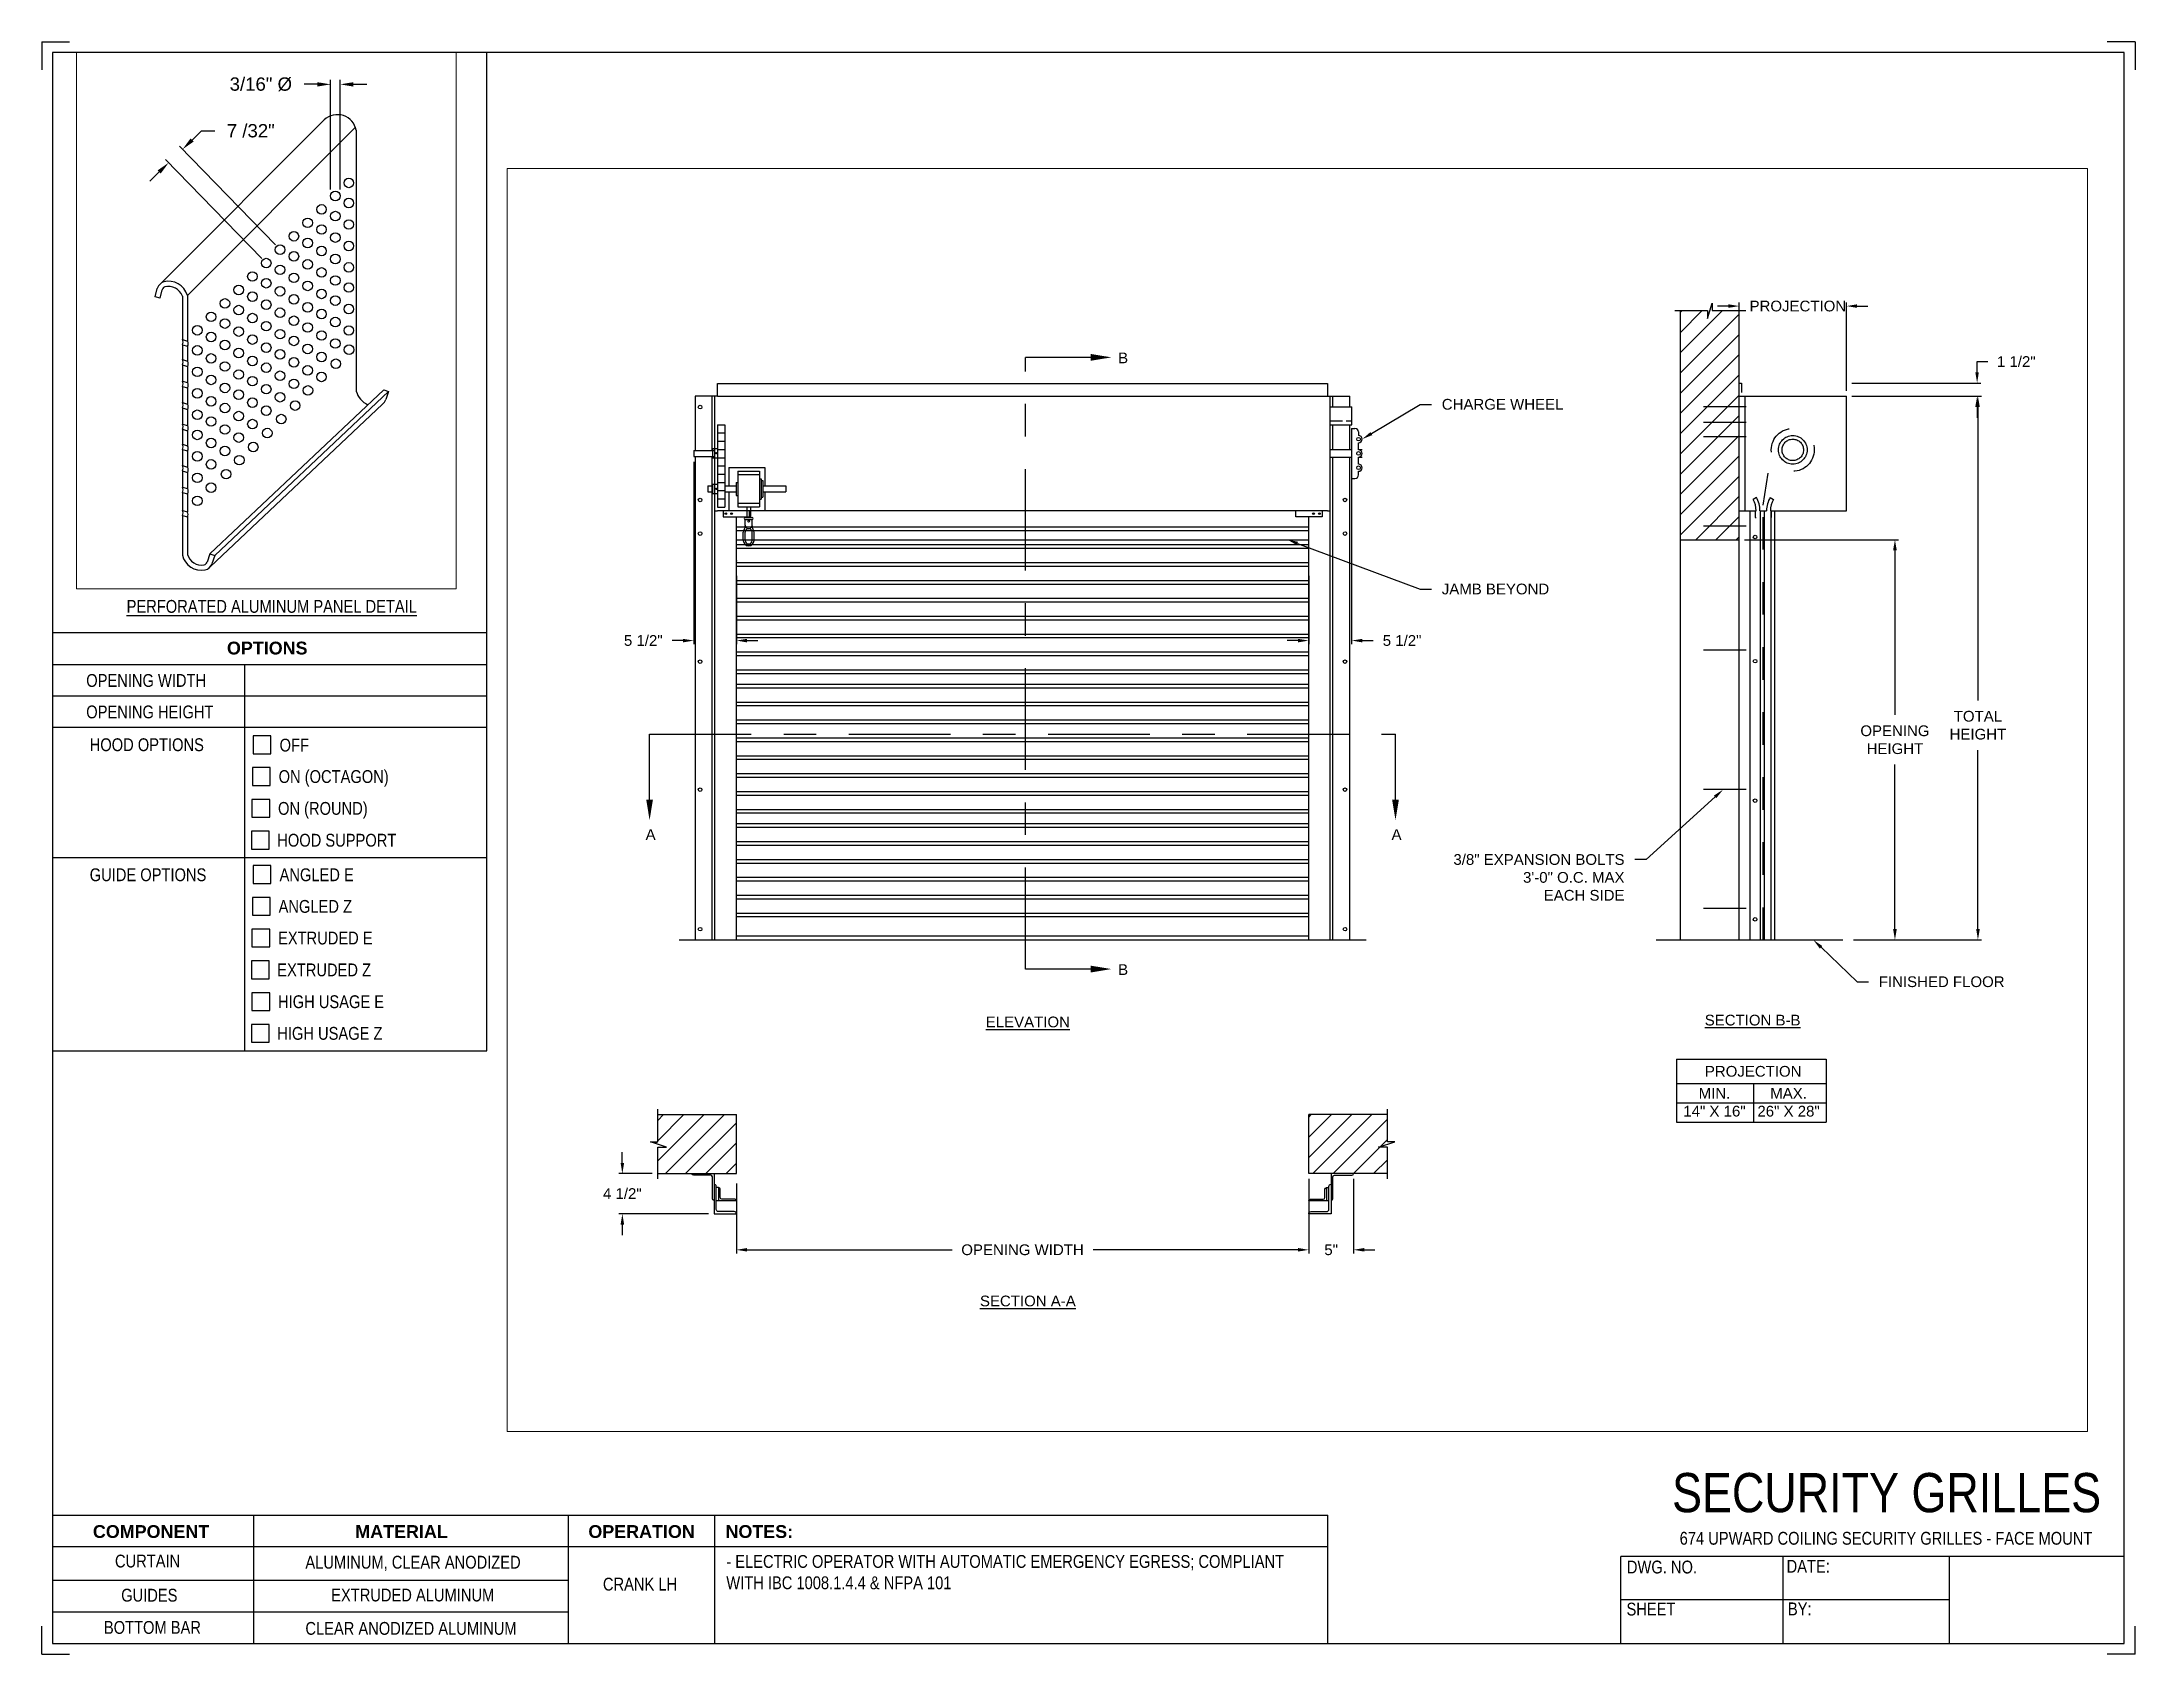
# Paper-space layout '674 CRANK LH' of a CAD drawing. Header units: inches. Extents: x 0.1 to 10.9, y 0.1 to 8.4.
# The model-space entities are those that its viewports show. They can reach past a viewport. Long polylines and large blocks are cut down to what shows.
import ezdxf
from ezdxf import colors
from ezdxf.entities.mleader import LeaderData, LeaderLine
from ezdxf.math import Vec2, Vec3

# ---------------------------------------------------------------- set-up
doc = ezdxf.new("R2010")
doc.units = ezdxf.units.IN
doc.header["$LTSCALE"] = 0.25
doc.header["$MEASUREMENT"] = 0
for name, pattern in [('CENTER', [2, 1.25, -0.25, 0.25, -0.25]), ('CENTER2', [1.125, 0.75, -0.125, 0.125, -0.125]), ('HIDDEN', [0.375, 0.25, -0.125])]:
    doc.linetypes.add(name, pattern=pattern)
for name, color, linetype in [('ANNOTATIONS', 1, 'Continuous'), ('CRANK LH', 7, 'Continuous'), ('DETAILS', 4, 'Continuous'), ('SECTION CUTS', 6, 'CENTER'), ('TITLE BLOCK', 7, 'Continuous')]:
    doc.layers.add(name, color=color, linetype=linetype)
doc.styles.add('ARIAL', font='arial.ttf', dxfattribs={"height": 0.09375})
doc.styles.add('CADdetails-DIMENSIONS', font='ARIALN.TTF', dxfattribs={"height": 2.38})
doc.styles.get("Standard").update_dxf_attribs({"font": 'romans.shx'})
doc.dimstyles.new('STANDARD$0', dxfattribs={"dimtxt": 0.09375, "dimasz": 0.09375, "dimexe": 0.03125, "dimexo": 0.046875, "dimgap": 0.09, "dimtad": 0, "dimtih": 1, "dimtoh": 1, "dimdec": 4, "dimzin": 0, "dimdsep": 46, "dimtxsty": 'ARIAL', "dimcen": 0.09, "dimadec": 0, "dimazin": 0, "dimtfac": 1, "dimtdec": 4, "dimtofl": 0, "dimtmove": 0, "dimatfit": 1, "dimfxl": 1, "dimtolj": 1, "dimtzin": 0, "dimarcsym": 0})
pattern_1 = [(45, (-16.66299, -18.75022), (-0.08838835, 0.08838835), [])]

psp = doc.layouts.new('674 CRANK LH')

# ---------------------------------------------------------------- texts
at = {"layer": 'TITLE BLOCK', "style": 'CADdetails-DIMENSIONS'}
for s, insert, char_height, width, attachment_point in [('{\\L PERFORATED ALUMINUM PANEL DETAIL}', (1.248, 5.533), 0.06641, 1.94889, 2), ('{\\fArial|b1|i0|c0|p34;OPTIONS}', (1.235, 5.317), 0.06641, 1.75949, 2), ('OPENING WIDTH', (0.297, 5.149), 0.06641, 1.30693, 1), ('OPENING HEIGHT', (0.297, 4.986), 0.06641, 1.30693, 1), ('HOOD OPTIONS', (0.315, 4.816), 0.06641, 1.30693, 1), ('OFF', (1.299, 4.814), 0.0664, 1.23928, 1), ('ON (OCTAGON)', (1.294, 4.651), 0.06641, 1.53035, 1), ('ON (ROUND)', (1.291, 4.486), 0.0664, 1.53035, 1), ('HOOD SUPPORT', (1.287, 4.321), 0.06641, 1.53035, 1), ('GUIDE OPTIONS', (0.315, 4.142), 0.06641, 1.30693, 1), ('ANGLED E', (1.299, 4.142), 0.0664, 1.23928, 1), ('ANGLED Z', (1.294, 3.978), 0.0664, 1.53035, 1), ('EXTRUDED E', (1.291, 3.814), 0.0664, 1.53035, 1), ('EXTRUDED Z', (1.287, 3.649), 0.0664, 1.53035, 1), ('HIGH USAGE E', (1.291, 3.484), 0.06641, 1.53035, 1), ('HIGH USAGE Z', (1.287, 3.32), 0.06641, 1.53035, 1), ('\\A1;\\pxqc;SECURITY GRILLES', (10.979, 1.008), 0.20312, 2.70386, 3), ('{\\fArial|b1|i0|c0|p34;COMPONENT}', (0.633, 0.738), 0.06641, 1.75949, 2), ('{\\fArial|b1|i0|c0|p34;MATERIAL}', (1.931, 0.738), 0.06641, 1.75949, 2), ('{\\fArial|b1|i0|c0|p34;OPERATION}', (3.175, 0.738), 0.06641, 1.75949, 2), ('{\\fArial|b1|i0|c0|p34;NOTES:}', (3.785, 0.738), 0.06641, 1.75949, 2), ('674 UPWARD COILING SECURITY GRILLES - FACE MOUNT', (9.624, 0.703), 0.06641, 2.79915, 2), ('CURTAIN', (0.615, 0.585), 0.0664, 1.75949, 2), (' ALUMINUM, CLEAR ANODIZED', (1.98, 0.579), 0.06641, 1.75949, 2), ('\\pxql,t2;- ELECTRIC OPERATOR WITH AUTOMATIC EMERGENCY EGRESS; COMPLIANT WITH IBC 1008.1.4.4 & NFPA 101', (5.111, 0.583), 0.066406, 2.9937, 2), ('DWG. NO.', (8.463, 0.554), 0.0664, 1.75949, 2), ('DATE:', (9.221, 0.558), 0.0664, 1.75949, 2), ('\\pxqc;\\PCRANK LH', (3.167, 0.576), 0.0664, 0.40286, 2), ('GUIDES', (0.624, 0.408), 0.0664, 1.75949, 2), ('EXTRUDED ALUMINUM', (1.989, 0.409), 0.06641, 1.75949, 2), ('SHEET', (8.406, 0.336), 0.0664, 1.75949, 2), ('BY:', (9.177, 0.337), 0.0664, 1.75949, 2), ('BOTTOM BAR', (0.64, 0.241), 0.0664, 1.75949, 2), ('CLEAR ANODIZED ALUMINUM ', (1.98, 0.236), 0.06641, 1.75949, 2)]:
    psp.add_mtext(s, dxfattribs=dict(at, insert=insert, char_height=char_height, width=width, attachment_point=attachment_point))

msp = doc.modelspace()

# ---------------------------------------------------------------- texts
at = {"layer": 'ANNOTATIONS', "char_height": 0.09375, "attachment_point": 2, "style": 'ARIAL'}
for s, insert, width in [('{\\LELEVATION}', (179.58646, 239.16695), 3.0834986), ('{\\LSECTION B-B}', (185.91787, 239.18292), 1.3823677), ('{\\LSECTION A-A}', (179.58646, 236.72912), 1.3823677)]:
    msp.add_mtext(s, dxfattribs=dict(at, insert=insert, width=width))
for s, width, insert in [('PROJECTION ', 1.7594917, (185.9226, 238.73562)), ('MIN.\\P14" X 16" ', 0.6711642, (185.58447, 238.54363)), ('MAX.\\P26" X 28"', 0.6567117, (186.23191, 238.54363))]:
    msp.add_mtext_dynamic_manual_height_columns(s, width=width, gutter_width=1.36268, heights=[0], dxfattribs=dict(at, insert=insert))
at = {"layer": 'SECTION CUTS', "style": 'ARIAL'}
for s, p in [('B', (180.37497, 244.87454)), ('A', (176.24765, 240.71043)), ('A', (182.7636, 240.71043)), ('B', (180.37497, 239.53034))]:
    msp.add_text(s, height=0.09375, dxfattribs=at).set_placement(p)

# ---------------------------------------------------------------- blocks, each defined once
blk = doc.blocks.new('*D14')
at = {"layer": 'ANNOTATIONS', "color": 0, "lineweight": -2, "transparency": 16777216}
for p, q in [((176.668, 244.014), (176.668, 242.42)), ((177.04, 243.018), (177.04, 242.42)), ((176.574, 242.452), (176.48, 242.452)), ((177.134, 242.452), (177.228, 242.452))]:
    blk.add_line(p, q, dxfattribs=at)
at = {"layer": 'ANNOTATIONS', "color": 0, "transparency": 16777216}
for points in [[(176.574, 242.467), (176.574, 242.436), (176.668, 242.452)], [(177.134, 242.467), (177.134, 242.436), (177.04, 242.452)]]:
    blk.add_solid(points, dxfattribs=at)
at = {"layer": 'defpoints', "color": 0, "transparency": 16777216}
for p in [(176.668, 244.061), (177.04, 243.065), (176.668, 242.452)]:
    blk.add_point(p, dxfattribs=at)
at = {"layer": 'ANNOTATIONS', "color": 0, "transparency": 16777216, "insert": (176.227, 242.452), "char_height": 0.0938, "attachment_point": 5, "style": 'ARIAL'}
blk.add_mtext('\\A1;5 1/2"', dxfattribs=at)
blk = doc.blocks.new('*D15')
at = {"layer": 'ANNOTATIONS', "color": 0, "lineweight": -2, "transparency": 16777216}
for p, q in [((182.415, 244.009), (182.415, 242.42)), ((182.04, 243.018), (182.04, 242.42)), ((181.947, 242.452), (181.853, 242.452)), ((182.509, 242.452), (182.603, 242.452))]:
    blk.add_line(p, q, dxfattribs=at)
at = {"layer": 'ANNOTATIONS', "color": 0, "transparency": 16777216}
for points in [[(181.947, 242.467), (181.947, 242.436), (182.04, 242.452)], [(182.509, 242.467), (182.509, 242.436), (182.415, 242.452)]]:
    blk.add_solid(points, dxfattribs=at)
at = {"layer": 'defpoints', "color": 0, "transparency": 16777216}
for p in [(182.415, 244.056), (182.04, 243.065), (182.04, 242.452)]:
    blk.add_point(p, dxfattribs=at)
at = {"layer": 'ANNOTATIONS', "color": 0, "transparency": 16777216, "insert": (182.856, 242.452), "char_height": 0.0938, "attachment_point": 5, "style": 'ARIAL'}
blk.add_mtext('\\A1;5 1/2"', dxfattribs=at)
blk = doc.blocks.new('*D10')
at = {"layer": 'ANNOTATIONS', "color": 0, "lineweight": -2, "transparency": 16777216}
for p, q in [((176.044, 237.889), (176.044, 237.983)), ((176.306, 237.795), (176.013, 237.795)), ((176.798, 237.444), (176.013, 237.444)), ((176.044, 237.35), (176.044, 237.256))]:
    blk.add_line(p, q, dxfattribs=at)
at = {"layer": 'ANNOTATIONS', "color": 0, "transparency": 16777216}
for points in [[(176.029, 237.889), (176.06, 237.889), (176.044, 237.795)], [(176.029, 237.35), (176.06, 237.35), (176.044, 237.444)]]:
    blk.add_solid(points, dxfattribs=at)
at = {"layer": 'defpoints', "color": 0, "transparency": 16777216}
for p in [(176.353, 237.795), (176.044, 237.444), (176.845, 237.444)]:
    blk.add_point(p, dxfattribs=at)
at = {"layer": 'ANNOTATIONS', "color": 0, "transparency": 16777216, "insert": (176.044, 237.62), "char_height": 0.0938, "attachment_point": 5, "style": 'ARIAL'}
blk.add_mtext('\\A1;4 1/2"', dxfattribs=at)
blk = doc.blocks.new('*D11')
at = {"layer": 'ANNOTATIONS', "color": 0, "lineweight": -2, "transparency": 16777216}
for p, q in [((182.04, 237.749), (182.04, 237.098)), ((182.431, 237.749), (182.431, 237.098)), ((181.947, 237.129), (181.853, 237.129)), ((182.525, 237.129), (182.619, 237.129))]:
    blk.add_line(p, q, dxfattribs=at)
at = {"layer": 'ANNOTATIONS', "color": 0, "transparency": 16777216}
for points in [[(181.947, 237.145), (181.947, 237.114), (182.04, 237.129)], [(182.525, 237.145), (182.525, 237.114), (182.431, 237.129)]]:
    blk.add_solid(points, dxfattribs=at)
at = {"layer": 'defpoints', "color": 0, "transparency": 16777216}
for p in [(182.04, 237.795), (182.431, 237.795), (182.431, 237.129)]:
    blk.add_point(p, dxfattribs=at)
at = {"layer": 'ANNOTATIONS', "color": 0, "transparency": 16777216, "insert": (182.236, 237.129), "char_height": 0.0938, "attachment_point": 5, "style": 'ARIAL'}
blk.add_mtext('\\A1;5"', dxfattribs=at)
blk = doc.blocks.new('*D12')
at = {"layer": 'ANNOTATIONS', "color": 0, "lineweight": -2, "transparency": 16777216}
for p, q in [((185.706, 245.374), (185.612, 245.374)), ((185.8, 244.749), (185.8, 245.405)), ((186.737, 244.634), (186.737, 245.405)), ((186.831, 245.374), (186.925, 245.374))]:
    blk.add_line(p, q, dxfattribs=at)
at = {"layer": 'ANNOTATIONS', "color": 0, "transparency": 16777216}
for points in [[(185.706, 245.39), (185.706, 245.359), (185.8, 245.374)], [(186.831, 245.39), (186.831, 245.359), (186.737, 245.374)]]:
    blk.add_solid(points, dxfattribs=at)
at = {"layer": 'defpoints', "color": 0, "transparency": 16777216}
for p in [(186.737, 245.374), (185.8, 244.702), (186.737, 244.587)]:
    blk.add_point(p, dxfattribs=at)
at = {"layer": 'ANNOTATIONS', "color": 0, "transparency": 16777216, "insert": (186.313, 245.374), "char_height": 0.09375, "attachment_point": 5, "style": 'ARIAL'}
blk.add_mtext('\\A1;PROJECTION', dxfattribs=at)
blk = doc.blocks.new('*D13')
at = {"layer": 'ANNOTATIONS', "color": 0, "lineweight": -2, "transparency": 16777216}
for p, q in [((187.879, 244.796), (187.879, 244.889)), ((187.879, 244.889), (187.972, 244.889)), ((186.784, 244.702), (187.91, 244.702)), ((186.784, 244.587), (187.91, 244.587)), ((187.879, 244.493), (187.879, 244.399))]:
    blk.add_line(p, q, dxfattribs=at)
at = {"layer": 'ANNOTATIONS', "color": 0, "transparency": 16777216}
for points in [[(187.863, 244.796), (187.894, 244.796), (187.879, 244.702)], [(187.863, 244.493), (187.894, 244.493), (187.879, 244.587)]]:
    blk.add_solid(points, dxfattribs=at)
at = {"layer": 'defpoints', "color": 0, "transparency": 16777216}
for p in [(186.737, 244.702), (186.737, 244.587), (187.879, 244.702)]:
    blk.add_point(p, dxfattribs=at)
at = {"layer": 'ANNOTATIONS', "color": 0, "transparency": 16777216, "insert": (188.221, 244.889), "char_height": 0.0938, "attachment_point": 5, "style": 'ARIAL'}
blk.add_mtext('\\A1;1 1/2"', dxfattribs=at)
blk = doc.blocks.new('*D16')
at = {"layer": 'ANNOTATIONS', "color": 0, "lineweight": -2, "transparency": 16777216}
for p, q in [((185.847, 243.333), (187.192, 243.333)), ((187.161, 243.24), (187.161, 241.803)), ((187.161, 239.931), (187.161, 241.368)), ((186.8, 239.837), (187.192, 239.837))]:
    blk.add_line(p, q, dxfattribs=at)
at = {"layer": 'ANNOTATIONS', "color": 0, "transparency": 16777216}
for points in [[(187.145, 243.24), (187.177, 243.24), (187.161, 243.333)], [(187.145, 239.931), (187.177, 239.931), (187.161, 239.837)]]:
    blk.add_solid(points, dxfattribs=at)
at = {"layer": 'defpoints', "color": 0, "transparency": 16777216}
for p in [(185.8, 243.333), (187.161, 243.333), (186.753, 239.837)]:
    blk.add_point(p, dxfattribs=at)
at = {"layer": 'ANNOTATIONS', "color": 0, "transparency": 16777216, "insert": (187.161, 241.585), "char_height": 0.09375, "attachment_point": 5, "style": 'ARIAL'}
blk.add_mtext('\\A1;OPENING \\PHEIGHT', dxfattribs=at)
blk = doc.blocks.new('*D17')
at = {"layer": 'ANNOTATIONS', "color": 0, "lineweight": -2, "transparency": 16777216}
for p, q in [((186.784, 244.587), (187.918, 244.587)), ((187.886, 244.493), (187.886, 241.929)), ((187.886, 239.931), (187.886, 241.494)), ((186.8, 239.837), (187.918, 239.837))]:
    blk.add_line(p, q, dxfattribs=at)
at = {"layer": 'ANNOTATIONS', "color": 0, "transparency": 16777216}
for points in [[(187.871, 244.493), (187.902, 244.493), (187.886, 244.587)], [(187.871, 239.931), (187.902, 239.931), (187.886, 239.837)]]:
    blk.add_solid(points, dxfattribs=at)
at = {"layer": 'defpoints', "color": 0, "transparency": 16777216}
for p in [(186.737, 244.587), (186.753, 239.837), (187.886, 239.837)]:
    blk.add_point(p, dxfattribs=at)
at = {"layer": 'ANNOTATIONS', "color": 0, "transparency": 16777216, "insert": (187.886, 241.712), "char_height": 0.0938, "attachment_point": 5, "style": 'ARIAL'}
blk.add_mtext('\\A1;TOTAL\\PHEIGHT', dxfattribs=at)
blk = doc.blocks.new('*D18')
at = {"layer": 'ANNOTATIONS', "color": 0, "lineweight": -2, "transparency": 16777216}
for p, q in [((177.04, 237.709), (177.04, 237.098)), ((177.134, 237.129), (178.924, 237.129)), ((181.947, 237.129), (180.157, 237.129)), ((182.04, 237.176), (182.04, 237.161))]:
    blk.add_line(p, q, dxfattribs=at)
at = {"layer": 'ANNOTATIONS', "color": 0, "transparency": 16777216}
for points in [[(177.134, 237.145), (177.134, 237.114), (177.04, 237.129)], [(181.947, 237.145), (181.947, 237.114), (182.04, 237.129)]]:
    blk.add_solid(points, dxfattribs=at)
at = {"layer": 'defpoints', "color": 0, "transparency": 16777216}
for p in [(177.04, 237.756), (182.04, 237.129), (182.04, 237.129)]:
    blk.add_point(p, dxfattribs=at)
at = {"layer": 'ANNOTATIONS', "color": 0, "transparency": 16777216, "insert": (179.54, 237.129), "char_height": 0.09375, "attachment_point": 5, "style": 'ARIAL'}
blk.add_mtext('\\A1;OPENING WIDTH', dxfattribs=at)
blk = doc.blocks.new('*D72')
at = {"layer": 'ANNOTATIONS', "color": 0, "lineweight": -2, "transparency": 16777216}
for p, q in [((172.091, 256.376), (172.091, 257.148)), ((172.159, 256.376), (172.159, 257.148)), ((171.997, 257.117), (171.904, 257.117)), ((172.252, 257.117), (172.346, 257.117))]:
    blk.add_line(p, q, dxfattribs=at)
at = {"layer": 'ANNOTATIONS', "color": 0, "transparency": 16777216}
for points in [[(171.997, 257.132), (171.997, 257.101), (172.091, 257.117)], [(172.252, 257.132), (172.252, 257.101), (172.159, 257.117)]]:
    blk.add_solid(points, dxfattribs=at)
at = {"layer": 'defpoints', "color": 0, "transparency": 16777216}
for p in [(172.159, 257.117), (172.091, 256.329), (172.159, 256.329)]:
    blk.add_point(p, dxfattribs=at)
at = {"layer": 'ANNOTATIONS', "color": 0, "transparency": 16777216, "insert": (171.599, 257.117), "char_height": 0.09375, "attachment_point": 5, "style": 'ARIAL'}
blk.add_mtext('\\A1;3/16" %%C', dxfattribs=at)
blk = doc.blocks.new('*D73')
at = {"layer": 'ANNOTATIONS', "color": 0, "lineweight": -2, "transparency": 16777216}
for p, q in [((171.114, 256.724), (171.181, 256.789)), ((171.181, 256.789), (171.275, 256.789)), ((171.605, 255.889), (170.927, 256.586)), ((171.702, 255.984), (171.025, 256.681)), ((170.882, 256.499), (170.815, 256.433))]:
    blk.add_line(p, q, dxfattribs=at)
at = {"layer": 'ANNOTATIONS', "color": 0, "transparency": 16777216}
for points in [[(171.103, 256.735), (171.125, 256.713), (171.047, 256.659)], [(170.871, 256.51), (170.893, 256.488), (170.949, 256.564)]]:
    blk.add_solid(points, dxfattribs=at)
at = {"layer": 'defpoints', "color": 0, "transparency": 16777216}
for p in [(171.047, 256.659), (171.637, 255.855), (171.735, 255.95)]:
    blk.add_point(p, dxfattribs=at)
at = {"layer": 'ANNOTATIONS', "color": 0, "transparency": 16777216, "insert": (171.528, 256.789), "char_height": 0.0938, "attachment_point": 5, "style": 'ARIAL'}
blk.add_mtext('\\A1;7 /32"', dxfattribs=at)

# ---------------------------------------------------------------- dimensions: what is measured, and where the dimension line sits
at = {"layer": 'ANNOTATIONS'}
for base, p1, p2, text, picture, middle in [((172.15866, 257.11651), (172.09102, 256.32919), (172.15866, 256.32919), '3/16" %%C', '*D72', (171.59887, 257.11651)), ((186.73738, 245.37419), (185.79988, 244.70191), (186.73738, 244.58687), 'PROJECTION', '*D12', (186.31269, 245.37419)), ((182.4312, 237.12929), (182.04044, 237.7954), (182.4312, 237.7954), '5"', '*D11', (182.23582, 237.12929))]:
    dim = msp.add_linear_dim(base=base, p1=p1, p2=p2, text=text, dimstyle='STANDARD$0', dxfattribs=at)
    dim.commit()
    dim.dimension.update_dxf_attribs({"geometry": picture, "text_midpoint": middle, "dimtype": 160})
dim = msp.add_aligned_dim(p1=(171.63717, 255.85549), p2=(171.73472, 255.95023), distance=0.98769, text='7 /32"', dimstyle='STANDARD$0', dxfattribs=at)
dim.commit()
dim.dimension.update_dxf_attribs({"geometry": '*D73', "text_midpoint": (171.52761, 256.78941)})
for base, p1, p2, text, picture, middle in [((187.87864, 244.70191), (186.73738, 244.58687), (186.73738, 244.70191), '1 1/2"', '*D13', (188.22108, 244.88941)), ((187.16095, 243.3335), (186.75301, 239.83687), (185.79988, 243.3335), 'OPENING \\PHEIGHT', '*D16', (187.16095, 241.58518))]:
    dim = msp.add_linear_dim(base=base, p1=p1, p2=p2, angle=90, text=text, dimstyle='STANDARD$0', dxfattribs=at)
    dim.commit()
    dim.dimension.update_dxf_attribs({"geometry": picture, "text_midpoint": middle})
for base, p1, p2, angle, text, picture, middle in [((187.88645, 239.83687), (186.73738, 244.58687), (186.75301, 239.83687), 90, 'TOTAL\\PHEIGHT', '*D17', (187.88645, 241.71187)), ((176.66773, 242.45166), (177.04044, 243.06505), (176.66773, 244.06092), 180, '5 1/2"', '*D14', (176.22713, 242.45166)), ((182.04044, 242.45166), (182.41544, 244.05562), (182.04044, 243.06499), 180, '5 1/2"', '*D15', (182.85604, 242.45166)), ((176.04449, 237.44371), (176.35294, 237.7954), (176.84506, 237.44371), 90, '4 1/2"', '*D10', (176.04449, 237.61955))]:
    dim = msp.add_linear_dim(base=base, p1=p1, p2=p2, angle=angle, text=text, dimstyle='STANDARD$0', dxfattribs=at)
    dim.commit()
    dim.dimension.update_dxf_attribs({"geometry": picture, "text_midpoint": middle, "dimtype": 160})
dim = msp.add_linear_dim(base=(182.04044, 237.12929), p1=(177.04044, 237.75633), p2=(182.04044, 237.12929), text='OPENING WIDTH', dimstyle='STANDARD$0', dxfattribs=at)
dim.commit()
dim.dimension.update_dxf_attribs({"geometry": '*D18', "text_midpoint": (179.54044, 237.12929)})

# ---------------------------------------------------------------- hatches: boundary and pattern name
at = {"layer": 'CRANK LH', "linetype": 'Continuous'}
h = msp.add_hatch(dxfattribs=at)
h.set_pattern_fill('ANSI31', color=256, style=0)
h.set_pattern_definition([(45, (-16.02855, -18.75022), (-0.088388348, 0.088388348), [])])
h.paths.add_polyline_path([(185.79988, 244.60063), (185.79988, 245.33522), (185.56339, 245.33522), (185.56339, 245.39988), (185.52498, 245.26652), (185.52498, 245.33522), (185.28426, 245.33522), (185.28426, 244.78492)])
h.paths.add_polyline_path([(185.28426, 244.78492), (185.28426, 243.3335), (185.79988, 243.3335), (185.79988, 244.58687), (185.79988, 244.60063)])
at = {"layer": 'CRANK LH'}
h = msp.add_hatch(dxfattribs=at)
h.set_pattern_fill('ANSI31', color=256, style=0)
h.set_pattern_definition(pattern_1)
h.paths.add_polyline_path([(177.04044, 238.31102), (176.35294, 238.31102), (176.35294, 238.07382), (176.28883, 238.07382), (176.4309, 238.02691), (176.35294, 238.02691), (176.35294, 237.7954), (177.04044, 237.7954), (177.04044, 237.9579)])
h = msp.add_hatch(dxfattribs=at)
h.set_pattern_fill('ANSI31', color=256, style=0)
h.set_pattern_definition(pattern_1)
h.paths.add_polyline_path([(182.79204, 238.07382), (182.72794, 238.07382), (182.72794, 238.31102), (182.04044, 238.31102), (182.04044, 237.7954), (182.05861, 237.7954), (182.72794, 237.7954), (182.72794, 238.02691), (182.64997, 238.02691)])

# ---------------------------------------------------------------- linework, layer by layer
at = {"layer": 'ANNOTATIONS'}
for p, q in [((185.2539, 238.79505), (185.2539, 238.24368)), ((185.2539, 238.79505), (186.56167, 238.79505)), ((186.56167, 238.79505), (186.56167, 238.24368)), ((185.2539, 238.58358), (186.56167, 238.58358)), ((185.92676, 238.58358), (185.92676, 238.24368)), ((185.2539, 238.41363), (186.56167, 238.41363)), ((185.2539, 238.24368), (186.56167, 238.24368))]:
    msp.add_line(p, q, dxfattribs=at)
at = {"layer": 'CRANK LH', "linetype": 'Continuous'}
for p, q in [((185.23787, 245.33522), (185.52498, 245.33522)), ((185.28426, 245.33522), (185.28426, 239.83687)), ((185.52498, 245.26652), (185.56339, 245.39988)), ((185.52498, 245.33522), (185.52498, 245.26652)), ((185.56339, 245.39988), (185.56339, 245.33522)), ((185.56339, 245.33522), (185.85858, 245.33522)), ((185.79988, 239.83687), (185.79988, 245.33522)), ((176.87638, 244.58687), (176.68079, 244.58687)), ((176.68079, 244.58687), (176.68079, 244.11281)), ((176.8295, 244.11281), (176.8295, 244.58687)), ((176.85294, 239.83687), (176.85294, 244.58687)), ((182.2045, 244.58687), (182.40009, 244.58687)), ((182.22794, 239.83687), (182.22794, 244.58687)), ((182.25138, 244.49312), (182.25138, 244.58687)), ((182.40009, 244.49312), (182.40009, 244.58687)), ((185.79988, 244.70191), (185.82129, 244.70191)), ((185.79988, 244.58687), (186.73738, 244.58687)), ((185.82129, 244.70191), (185.82129, 244.61965)), ((185.85266, 243.58687), (185.85266, 244.58687)), ((186.73738, 243.58687), (186.73738, 244.58687)), ((182.22794, 244.49312), (182.41544, 244.49312)), ((182.41544, 244.33687), (182.41544, 244.49312)), ((182.33621, 244.36812), (182.22794, 244.36812)), ((182.22794, 244.33687), (182.41544, 244.33687)), ((182.25138, 244.11812), (182.25138, 244.33687)), ((182.41544, 244.36812), (182.36746, 244.36812)), ((182.40009, 244.11812), (182.40009, 244.33687)), ((182.41302, 244.30562), (182.41302, 243.86812)), ((182.41302, 244.30562), (182.44427, 244.30562)), ((182.47552, 244.27437), (182.47552, 244.24312)), ((182.47552, 244.11812), (182.47552, 244.18062)), ((176.68079, 244.06092), (176.68079, 239.83687)), ((176.8295, 239.83687), (176.8295, 244.06092)), ((182.41544, 244.11812), (182.22794, 244.11812)), ((182.22794, 244.05562), (182.41544, 244.05562)), ((182.25138, 239.83687), (182.25138, 244.05562)), ((182.40009, 239.83687), (182.40009, 244.05562)), ((182.41544, 244.05562), (182.41544, 244.11812)), ((182.50677, 244.11812), (182.47552, 244.11812)), ((182.47552, 244.05562), (182.50677, 244.05562)), ((182.47552, 243.99312), (182.47552, 244.05562)), ((176.97552, 243.96397), (176.97552, 243.80242)), ((177.05365, 243.93272), (177.05365, 243.62022)), ((177.24115, 243.93272), (177.24115, 243.62022)), ((177.25677, 243.86492), (177.25677, 243.68802)), ((177.2724, 243.8493), (177.2724, 243.70365)), ((177.28802, 243.96397), (177.28802, 243.80242)), ((182.41302, 243.86812), (182.44427, 243.86812)), ((182.47552, 243.89937), (182.47552, 243.93062)), ((176.97552, 243.75052), (176.97552, 243.58897)), ((177.03802, 243.83367), (177.03802, 243.71927)), ((177.28802, 243.75052), (177.28802, 243.58897)), ((185.95041, 243.70245), (185.9215, 243.68547)), ((186.07124, 243.70245), (186.10015, 243.68547)), ((176.85294, 243.58687), (176.87638, 243.58687)), ((176.92358, 243.58687), (176.92358, 243.53444)), ((177.13177, 243.62022), (177.13177, 243.52647)), ((177.15438, 243.53444), (177.15438, 243.58687)), ((177.16302, 243.62022), (177.16302, 243.52647)), ((181.92649, 243.53444), (181.92649, 243.58687)), ((182.1573, 243.58687), (182.1573, 243.53444)), ((182.2045, 243.58687), (182.22794, 243.58687)), ((185.79988, 243.58687), (185.94832, 243.58687)), ((185.89384, 243.58687), (185.89384, 239.83687)), ((185.94051, 243.58687), (185.94051, 243.52836)), ((185.98185, 243.58687), (186.03979, 243.58687)), ((185.98511, 243.58687), (185.98511, 239.83687)), ((186.01864, 243.58687), (186.01864, 239.83687)), ((186.07332, 243.58687), (186.73738, 243.58687)), ((186.07659, 243.58687), (186.07659, 239.83687)), ((186.08113, 243.58687), (186.08113, 243.52836)), ((186.11011, 243.58687), (186.11011, 239.83687)), ((176.92358, 243.53444), (177.15438, 243.53444)), ((177.04044, 239.83687), (177.04044, 243.53444)), ((177.10051, 243.32692), (177.10052, 243.39799)), ((177.11614, 243.46049), (177.11615, 243.51085)), ((177.11615, 243.51085), (177.17865, 243.51084)), ((177.17864, 243.32692), (177.17864, 243.39798)), ((177.17865, 243.46049), (177.17865, 243.51085)), ((177.19426, 243.32692), (177.19427, 243.39798)), ((182.1573, 243.53444), (181.92649, 243.53444)), ((182.04044, 239.83687), (182.04044, 243.53444)), ((185.94051, 243.52836), (185.94832, 243.52836)), ((186.08113, 243.52836), (186.07332, 243.52836)), ((177.04044, 243.3335), (182.04044, 243.3335)), ((185.28426, 243.3335), (185.79988, 243.3335)), ((185.07491, 239.83687), (186.70613, 239.83687)), ((176.35294, 238.07382), (176.35294, 238.3579)), ((182.72794, 238.07382), (182.72794, 238.3579)), ((176.4309, 238.02691), (176.28883, 238.07382)), ((176.28883, 238.07382), (176.35294, 238.07382)), ((176.35294, 237.74852), (176.35294, 238.02691)), ((176.35294, 238.02691), (176.4309, 238.02691)), ((182.64997, 238.02691), (182.79204, 238.07382)), ((182.72794, 238.02691), (182.64997, 238.02691)), ((182.79204, 238.07382), (182.72794, 238.07382)), ((182.72794, 237.74852), (182.72794, 238.02691)), ((176.84506, 237.7954), (176.84506, 237.44371)), ((182.23582, 237.7954), (182.23582, 237.44371)), ((176.88413, 237.67327), (176.86459, 237.67327)), ((182.19674, 237.67327), (182.21628, 237.67327)), ((176.84506, 237.56094), (176.84506, 237.56094)), ((177.04044, 237.55604), (176.86459, 237.55604)), ((182.23582, 237.56094), (182.23582, 237.56094))]:
    msp.add_line(p, q, dxfattribs=at)
at = {"layer": 'CRANK LH'}
for p, q in [((176.87638, 244.58687), (176.87638, 244.69819)), ((176.87638, 244.69819), (182.2045, 244.69819)), ((176.87638, 244.58687), (182.2045, 244.58687)), ((182.2045, 244.69819), (182.2045, 244.58687)), ((182.22794, 243.58687), (182.22794, 244.58687)), ((176.87638, 244.33784), (176.93857, 244.33784)), ((176.87638, 244.33784), (176.87638, 243.61784)), ((176.93857, 244.33784), (176.93857, 243.61784)), ((176.87638, 244.26584), (176.93857, 244.26584)), ((176.87638, 244.19384), (176.93857, 244.19384)), ((176.66773, 244.11281), (176.85294, 244.11281)), ((176.66773, 244.11281), (176.66773, 244.06092)), ((176.66773, 244.06092), (176.85294, 244.06092)), ((176.83267, 244.12828), (176.83267, 244.04545)), ((176.87638, 244.12828), (176.83267, 244.12828)), ((176.87638, 244.04545), (176.83267, 244.04545)), ((176.87638, 244.12184), (176.93857, 244.12184)), ((176.87638, 244.04984), (176.93857, 244.04984)), ((176.87638, 243.97784), (176.93857, 243.97784)), ((176.87638, 243.90584), (176.93857, 243.90584)), ((176.97552, 243.96397), (177.28802, 243.96397)), ((177.05365, 243.93272), (177.24115, 243.93272)), ((177.05365, 243.90147), (177.24115, 243.90147)), ((177.24115, 243.86492), (177.25677, 243.86492)), ((177.25677, 243.8493), (177.2724, 243.8493)), ((176.79032, 243.80242), (176.79032, 243.75052)), ((176.79032, 243.80242), (176.83267, 243.80242)), ((176.79032, 243.75052), (176.83267, 243.75052)), ((176.87638, 243.81578), (176.83267, 243.81578)), ((176.83267, 243.81578), (176.83267, 243.73295)), ((176.87638, 243.73295), (176.83267, 243.73295)), ((176.87638, 243.83384), (176.93857, 243.83384)), ((176.87638, 243.76184), (176.93857, 243.76184)), ((176.93857, 243.80242), (177.03802, 243.80242)), ((176.93857, 243.75052), (177.03802, 243.75052)), ((177.03802, 243.83367), (177.05365, 243.83367)), ((177.03802, 243.71927), (177.05365, 243.71927)), ((177.25677, 243.70365), (177.2724, 243.70365)), ((177.2724, 243.80242), (177.47323, 243.80242)), ((177.2724, 243.75052), (177.47323, 243.75052)), ((177.47323, 243.80242), (177.47323, 243.75052)), ((176.87638, 243.68984), (176.93857, 243.68984)), ((176.87638, 243.61784), (176.93857, 243.61784)), ((182.2045, 243.58687), (176.87638, 243.58687)), ((176.97552, 243.58897), (177.13177, 243.58897)), ((177.05365, 243.65147), (177.24115, 243.65147)), ((177.05365, 243.62022), (177.24115, 243.62022)), ((177.16302, 243.58897), (177.28802, 243.58897)), ((177.24115, 243.68802), (177.25677, 243.68802)), ((177.04044, 243.44609), (182.04044, 243.44609)), ((177.04044, 243.41484), (182.04044, 243.41484)), ((177.11614, 243.32692), (177.11614, 243.39799)), ((177.11615, 243.52647), (177.17865, 243.52647)), ((177.04044, 243.28984), (182.04044, 243.28984)), ((177.04044, 243.25859), (182.04044, 243.25859)), ((177.04044, 243.13359), (182.04044, 243.13359)), ((177.04044, 243.10234), (182.04044, 243.10234)), ((177.04044, 242.97734), (182.04044, 242.97734)), ((177.04044, 242.94609), (182.04044, 242.94609)), ((177.04044, 242.82109), (182.04044, 242.82109)), ((177.04044, 242.78984), (182.04044, 242.78984)), ((177.04044, 242.66484), (182.04044, 242.66484)), ((177.04044, 242.63359), (182.04044, 242.63359)), ((177.04044, 242.50859), (182.04044, 242.50859)), ((177.04044, 242.47734), (182.04044, 242.47734)), ((177.04044, 242.35234), (182.04044, 242.35234)), ((177.04044, 242.32109), (182.04044, 242.32109)), ((177.04044, 242.19609), (182.04044, 242.19609)), ((177.04044, 242.16484), (182.04044, 242.16484)), ((177.04044, 242.07109), (182.04044, 242.07109)), ((177.04044, 242.03984), (182.04044, 242.03984)), ((177.04044, 241.91484), (182.04044, 241.91484)), ((177.04044, 241.88359), (182.04044, 241.88359)), ((177.04044, 241.75859), (182.04044, 241.75859)), ((177.04044, 241.72734), (182.04044, 241.72734)), ((177.04044, 241.60234), (182.04044, 241.60234)), ((177.04044, 241.57109), (182.04044, 241.57109)), ((177.04044, 241.44609), (182.04044, 241.44609)), ((177.04044, 241.41484), (182.04044, 241.41484)), ((177.04044, 241.28984), (182.04044, 241.28984)), ((177.04044, 241.25859), (182.04044, 241.25859)), ((177.04044, 241.13359), (182.04044, 241.13359)), ((177.04044, 241.10234), (182.04044, 241.10234)), ((177.04044, 240.97734), (182.04044, 240.97734)), ((177.04044, 240.94609), (182.04044, 240.94609)), ((177.04044, 240.85234), (182.04044, 240.85234)), ((177.04044, 240.82109), (182.04044, 240.82109)), ((177.04044, 240.69609), (182.04044, 240.69609)), ((177.04044, 240.66484), (182.04044, 240.66484)), ((177.04044, 240.53984), (182.04044, 240.53984)), ((177.04044, 240.50859), (182.04044, 240.50859)), ((177.04044, 240.38359), (182.04044, 240.38359)), ((177.04044, 240.35234), (182.04044, 240.35234)), ((177.04044, 240.22734), (182.04044, 240.22734)), ((177.04044, 240.19609), (182.04044, 240.19609)), ((177.04044, 240.07109), (182.04044, 240.07109)), ((177.04044, 240.03984), (182.04044, 240.03984)), ((182.04044, 239.86812), (177.04044, 239.86812)), ((176.54044, 239.83687), (182.54044, 239.83687)), ((176.35294, 238.31102), (177.04044, 238.31102)), ((177.04044, 237.7954), (177.04044, 238.31102)), ((182.04044, 237.7954), (182.04044, 238.31102)), ((182.72794, 238.31102), (182.04044, 238.31102)), ((176.35294, 237.7954), (177.04044, 237.7954)), ((182.72794, 237.7954), (182.04044, 237.7954))]:
    msp.add_line(p, q, dxfattribs=at)
at = {"layer": 'CRANK LH', "linetype": 'CENTER2', "ltscale": 0.7}
for p, q in [((185.86238, 244.49312), (185.45613, 244.49312)), ((185.86238, 244.35752), (185.45613, 244.35752)), ((185.86238, 244.23136), (185.45613, 244.23136)), ((185.86238, 243.45213), (185.45613, 243.45213)), ((185.86238, 242.36812), (185.45613, 242.36812)), ((185.86238, 241.14937), (185.45613, 241.14937)), ((185.86238, 240.11182), (185.45613, 240.11182))]:
    msp.add_line(p, q, dxfattribs=at)
at = {"layer": 'CRANK LH', "linetype": 'HIDDEN'}
for p, q in [((186.01082, 243.63475), (186.08378, 244.11826)), ((186.01082, 239.83687), (186.01082, 243.63475))]:
    msp.add_line(p, q, dxfattribs=at)
at = {"layer": 'CRANK LH'}
for points in [[(176.8679, 244.0892), (176.86644, 244.09173), (176.86351, 244.09173), (176.86205, 244.0892), (176.86351, 244.08667), (176.86644, 244.08667)], [(176.8679, 243.7767), (176.86644, 243.77923), (176.86351, 243.77923), (176.86205, 243.7767), (176.86351, 243.77417), (176.86644, 243.77417)]]:
    msp.add_lwpolyline(points, close=True, dxfattribs=at)
at = {"layer": 'CRANK LH', "linetype": 'Continuous'}
for points in [[(176.84506, 237.56094, -0.41421356), (176.8304, 237.57559), (176.8304, 237.76609, 0.41421356), (176.81575, 237.78074), (176.66433, 237.78074, -0.41421356), (176.64968, 237.7954), (176.84506, 237.7954)], [(182.23582, 237.56094, 0.41421356), (182.25047, 237.57559), (182.25047, 237.76609, -0.41421356), (182.26513, 237.78074), (182.41655, 237.78074, 0.41421356), (182.4312, 237.7954), (182.23582, 237.7954)], [(176.84506, 237.44371), (177.04044, 237.44371, 0.41421356), (177.0209, 237.46325), (176.88413, 237.46325, -0.41421356), (176.86459, 237.48279), (176.86459, 237.68245, 0.41421356), (176.84506, 237.70199)], [(177.04044, 237.55604, 0.41421356), (177.02578, 237.57069), (176.91344, 237.57069, -0.41421356), (176.89879, 237.58534), (176.89879, 237.65861, 0.41421356), (176.88413, 237.67327), (176.88413, 237.55604)], [(182.23582, 237.44371), (182.04044, 237.44371, -0.41421356), (182.05998, 237.46325), (182.19674, 237.46325, 0.41421356), (182.21628, 237.48279), (182.21628, 237.68245, -0.41421356), (182.23582, 237.70199)], [(182.21628, 237.55604), (182.04044, 237.55604, -0.41421356), (182.05509, 237.57069), (182.16744, 237.57069, 0.41421356), (182.18209, 237.58534), (182.18209, 237.65861, -0.41421356), (182.19674, 237.67327), (182.19674, 237.55604)]]:
    msp.add_lwpolyline(points, format="xyb", dxfattribs=at)
for centre, radius in [((176.72353, 244.4918), 0.01562), ((176.72353, 243.68062), 0.01562), ((182.35735, 243.68062), 0.01563), ((176.94763, 243.56065), 0.00781), ((176.99881, 243.56065), 0.00781), ((182.08207, 243.56065), 0.00781), ((182.13324, 243.56065), 0.00781), ((176.72353, 243.38687), 0.01562), ((177.1474, 243.49522), 0.00781), ((182.35735, 243.38687), 0.01562), ((185.93948, 243.35637), 0.01562), ((176.72353, 242.26812), 0.01562), ((182.35735, 242.26812), 0.01562), ((185.93948, 242.27236), 0.01562), ((176.72353, 241.14937), 0.01562), ((182.35735, 241.14937), 0.01562), ((185.93948, 241.05361), 0.01562), ((185.93948, 240.01606), 0.01562), ((176.72353, 239.93062), 0.01562), ((182.35735, 239.93062), 0.01562)]:
    msp.add_circle(centre, radius, dxfattribs=at)
at = {"layer": 'CRANK LH', "linetype": 'HIDDEN'}
msp.add_circle((186.26863, 244.11812), 0.1875, dxfattribs=at)
at = {"layer": 'CRANK LH'}
for centre, radius in [((182.47552, 244.21187), 0.01562), ((176.86497, 244.0892), 0.0057), ((182.47552, 244.08687), 0.01562), ((182.47552, 243.96187), 0.01562), ((176.86497, 243.7767), 0.0057)]:
    msp.add_circle(centre, radius, dxfattribs=at)
at = {"layer": 'CRANK LH', "linetype": 'CENTER'}
for radius in [0.125, 0.09375]:
    msp.add_circle((186.26863, 244.11812), radius, dxfattribs=at)
at = {"layer": 'CRANK LH', "linetype": 'Continuous'}
for centre, radius, start, end in [((182.44427, 244.27437), 0.03125, 0, 90), ((182.47552, 244.21187), 0.03125, 270, 90), ((182.47552, 244.08687), 0.03125, 270, 90), ((182.47552, 243.96187), 0.03125, 270, 90), ((182.44427, 243.89937), 0.03125, 270, 0), ((185.75368, 243.58687), 0.22817, 0, 30.436314), ((186.26797, 243.58687), 0.22817, 149.563686, 180), ((185.75368, 243.58687), 0.19465, 0, 30.436314), ((186.26797, 243.58687), 0.19465, 149.563686, 180)]:
    msp.add_arc(centre, radius, start, end, dxfattribs=at)
at = {"layer": 'CRANK LH'}
for centre, radius, start, end in [((177.14739, 243.39798), 0.04688, 141.314302, 179.996489), ((177.11615, 243.51866), 0.00781, 89.996489, 269.996489), ((177.08641, 243.44682), 0.03125, 321.314302, 12.632115), ((177.14739, 243.46048), 0.03125, 179.996489, 359.996489), ((177.14739, 243.39798), 0.03125, 359.996489, 179.996489), ((177.20838, 243.44681), 0.03125, 167.360864, 218.678677), ((177.17865, 243.51866), 0.00781, 269.996489, 89.996489), ((177.14739, 243.39798), 0.04688, 359.996489, 38.678677), ((177.14739, 243.32692), 0.04688, 179.996489, 359.996489), ((177.14739, 243.32692), 0.03125, 179.996489, 359.996489)]:
    msp.add_arc(centre, radius, start, end, dxfattribs=at)
at = {"layer": 'CRANK LH', "linetype": 'ByBlock'}
msp.add_point((177.04044, 243.14937), dxfattribs=at)
at = {"layer": 'DETAILS'}
for p, q in [((170.89028, 255.71029), (172.04637, 256.86653)), ((171.08133, 255.62783), (172.26697, 256.81363)), ((170.8876, 255.6075), (170.85279, 255.61667)), ((171.08133, 255.62783), (171.08133, 255.44731)), ((171.08133, 255.62783), (171.08133, 255.30532)), ((171.08133, 255.2682), (171.08133, 255.16333)), ((171.08133, 255.12621), (171.08133, 255.01187)), ((171.08133, 254.97475), (171.08133, 254.86042)), ((171.23971, 253.80359), (172.46642, 254.9617)), ((171.27378, 253.79199), (172.5005, 254.9501)), ((172.46642, 254.9617), (172.5005, 254.9501)), ((171.08133, 254.8233), (171.08133, 254.70896)), ((171.24261, 253.71336), (172.45649, 254.85936)), ((171.08133, 254.67184), (171.08133, 254.56697)), ((171.08133, 254.52985), (171.08133, 254.41551)), ((171.08133, 254.37839), (171.08133, 254.34076)), ((171.23971, 253.80359), (171.27378, 253.79199))]:
    msp.add_line(p, q, dxfattribs=at)
at = {"layer": 'DETAILS', "linetype": 'Continuous'}
for p, q in [((172.27257, 256.79264), (172.27257, 256.60351)), ((172.27257, 256.60351), (172.27257, 256.23219)), ((172.27257, 256.34827), (172.27257, 254.95157)), ((170.85279, 255.61667), (170.86838, 255.67586)), ((170.8876, 255.6075), (170.90319, 255.66668)), ((171.04533, 255.62214), (171.04533, 255.57952)), ((171.04533, 255.62214), (171.04533, 255.31628)), ((171.04533, 255.57952), (171.04533, 255.45828)), ((171.04533, 255.31628), (171.08133, 255.30532)), ((171.04533, 255.27916), (171.08133, 255.2682)), ((171.04533, 255.27916), (171.04533, 255.17429)), ((171.04533, 255.17429), (171.08133, 255.16333)), ((171.04533, 255.13717), (171.08133, 255.12621)), ((171.04533, 255.13717), (171.04533, 255.02283)), ((171.04533, 255.02283), (171.08133, 255.01187)), ((171.04533, 254.98572), (171.08133, 254.97475)), ((171.04533, 254.98572), (171.04533, 254.87138)), ((172.5005, 254.9501), (172.48076, 254.89216)), ((171.04533, 254.87138), (171.08133, 254.86042)), ((171.04533, 254.83426), (171.08133, 254.8233)), ((171.04533, 254.83426), (171.04533, 254.71992)), ((171.04533, 254.71992), (171.08133, 254.70896)), ((171.04533, 254.6828), (171.08133, 254.67184)), ((171.04533, 254.6828), (171.04533, 254.57793)), ((171.04533, 254.57793), (171.08133, 254.56697)), ((171.04533, 254.54081), (171.08133, 254.52985)), ((171.04533, 254.54081), (171.04533, 254.42647)), ((171.04533, 254.42647), (171.08133, 254.41551)), ((171.04533, 254.38935), (171.08133, 254.37839)), ((171.04533, 254.38935), (171.04533, 254.27501)), ((171.08133, 254.37839), (171.08133, 254.26405)), ((171.04533, 254.27501), (171.08133, 254.26405)), ((171.04533, 254.23789), (171.08133, 254.22693)), ((171.04533, 254.23789), (171.04533, 254.11039)), ((171.08133, 254.22693), (171.08133, 254.09943)), ((171.04533, 254.11581), (171.04533, 254.11039)), ((171.04533, 254.11039), (171.08133, 254.09943)), ((171.04533, 254.07522), (171.08133, 254.06426)), ((171.04533, 254.07522), (171.04533, 253.79563)), ((171.08133, 254.10485), (171.08133, 254.09943)), ((171.08133, 254.06426), (171.08133, 253.80012)), ((171.23971, 253.80359), (171.21997, 253.74566)), ((171.27378, 253.79199), (171.25405, 253.73405))]:
    msp.add_line(p, q, dxfattribs=at)
at = {"layer": 'DETAILS'}
for centre in [(172.21981, 256.42144), (172.02729, 256.23446), (172.12484, 256.32919), (172.21981, 256.27945), (171.92978, 256.13971), (172.02729, 256.09247), (172.12484, 256.1872), (172.21981, 256.12799), (171.73472, 255.95023), (171.83223, 256.04498), (171.92978, 255.99772), (172.02729, 255.94101), (172.12484, 256.03574), (172.21981, 255.97653), (171.63717, 255.85549), (171.73472, 255.80824), (171.83223, 255.90298), (171.92978, 255.84626), (172.02729, 255.78955), (172.12484, 255.88429), (172.21981, 255.82508), (171.44313, 255.66574), (171.53967, 255.76075), (171.63717, 255.7135), (171.73472, 255.65678), (171.83223, 255.75153), (171.92978, 255.6948), (172.02729, 255.63809), (172.12484, 255.73283), (172.21981, 255.68308), (171.24807, 255.47626), (171.34562, 255.57099), (171.44313, 255.52375), (171.53967, 255.61876), (171.63717, 255.56204), (171.73472, 255.50532), (171.83223, 255.60007), (171.92978, 255.54335), (172.02729, 255.4961), (172.12484, 255.59084), (172.21981, 255.53163), (171.15056, 255.38151), (171.24807, 255.33427), (171.34562, 255.429), (171.44313, 255.37229), (171.53967, 255.4673), (171.63717, 255.41059), (171.73472, 255.35386), (171.83223, 255.44861), (171.92978, 255.40135), (172.02729, 255.34464), (172.12484, 255.43938), (172.21981, 255.38017), (171.15056, 255.23952), (171.24807, 255.18281), (171.34562, 255.27754), (171.44313, 255.22083), (171.53967, 255.31584), (171.63717, 255.25913), (171.73472, 255.21187), (171.83223, 255.30662), (171.92978, 255.2499), (172.02729, 255.19319), (172.12484, 255.28792), (172.22154, 255.24455), (171.15056, 255.08806), (171.24807, 255.03135), (171.34562, 255.12609), (171.44313, 255.06938), (171.53967, 255.16438), (171.63717, 255.11714), (171.73472, 255.06042), (171.83223, 255.15516), (171.92978, 255.09844), (172.02691, 255.0525), (172.12816, 255.14524), (171.15056, 254.9366), (171.34562, 254.97463), (171.44313, 254.92738), (171.53967, 255.02239), (171.63717, 254.96568), (171.73472, 254.90896), (171.83223, 255.0037), (171.93128, 254.95694), (171.15056, 254.78515), (171.24807, 254.87989), (171.24807, 254.7379), (171.34562, 254.83264), (171.44313, 254.77593), (171.53967, 254.87093), (171.63717, 254.81422), (171.74284, 254.75458), (171.84128, 254.85014), (171.15056, 254.64316), (171.34562, 254.68118), (171.44313, 254.62447), (171.53967, 254.71948), (171.64441, 254.65621), (171.15056, 254.4917), (171.24807, 254.58644), (171.34562, 254.52972), (171.44753, 254.4651), (171.54534, 254.55747), (171.15056, 254.34024), (171.24807, 254.43499), (171.35387, 254.36628), (171.15072, 254.17779), (171.24784, 254.27117)]:
    msp.add_circle(centre, 0.03382, dxfattribs=at)
at = {"layer": 'DETAILS', "linetype": 'Continuous'}
for centre, radius, start, end in [((172.13903, 256.76701), 0.13598, 10.863278, 133.0071), ((170.93329, 255.65875), 0.06712, 94.455994, 165.238447), ((170.93329, 255.65875), 0.03112, 94.455994, 165.238447), ((170.9478, 255.58776), 0.13942, 16.704085, 105.097725), ((170.9478, 255.58776), 0.10342, 19.418795, 105.097725), ((172.40776, 254.98564), 0.13942, 194.145321, 247.788284), ((172.41723, 254.9138), 0.06712, 305.80078, 341.192006), ((171.18105, 253.82753), 0.13942, 193.229519, 280.202105), ((171.18105, 253.82753), 0.10342, 195.372354, 279.63584), ((171.19052, 253.75569), 0.03112, 284.601501, 341.192006), ((171.19052, 253.75569), 0.06712, 283.113693, 341.192006)]:
    msp.add_arc(centre, radius, start, end, dxfattribs=at)
at = {"layer": 'DETAILS'}
for centre, start, end in [((171.01706, 255.29772), 326.718605, 33.281395), ((171.05306, 255.28676), 326.718605, 33.281395), ((171.01706, 255.15573), 326.718605, 33.281395), ((171.05306, 255.14477), 326.718605, 33.281395), ((171.01706, 255.00427), 326.718605, 33.281395), ((171.05306, 254.99331), 326.718605, 33.281395), ((171.01706, 254.85282), 326.718605, 33.281395), ((171.05306, 254.84186), 326.718605, 33.281395), ((171.01706, 254.70136), 326.718605, 33.281395), ((171.05306, 254.6904), 326.718605, 33.281395), ((171.01706, 254.55937), 326.718605, 33.281395), ((171.05306, 254.54841), 326.718605, 33.281395), ((171.01706, 254.40791), 326.718605, 33.281395), ((171.05306, 254.39695), 326.718605, 33.281395), ((171.01706, 254.25645), 326.718605, 33.281395), ((171.05306, 254.24549), 326.718605, 33.281395), ((171.01644, 254.0928), 328.671459, 31.328541), ((171.05244, 254.08184), 328.671459, 31.328541)]:
    msp.add_arc(centre, 0.03382, start, end, dxfattribs=at)
at = {"layer": 'SECTION CUTS'}
for p, q in [((179.56695, 239.58203), (179.56695, 244.92624)), ((176.28212, 241.63287), (182.79808, 241.63287))]:
    msp.add_line(p, q, dxfattribs=at)

msp.set_redraw_order([(e.dxf.handle, doc.entitydb.next_handle()) for e in msp.query("TEXT MTEXT ATTDEF DIMENSION ARC_DIMENSION")])  # texts and dimensions are drawn at this point

# ---------------------------------------------------------------- leaders
at = {"layer": 'ANNOTATIONS'}
ml = msp.add_multileader_mtext('Standard', dxfattribs=at)
ml.set_content('CHARGE WHEEL', color=256, style='ARIAL')
ml.set_leader_properties()
ml.build(insert=Vec2(0, 0))
ml.multileader.update_dxf_attribs({"dogleg_length": 0.36, "arrow_head_size": 0.09375})
ctx = ml.context
ctx.base_point, ctx.char_height, ctx.arrow_head_size, ctx.landing_gap_size, ctx.plane_origin = Vec3(183.11247, 244.51557), 0.09375, 0.09375, 0.09, Vec3(181.879, 244.08234)
notes = []
notes.append((ctx, [(0, (1, 1, 0), (183.01452, 244.51557), (1, 0), 0.09796, [(0, [(182.50677, 244.21187)], 0, [])])]))
ctx.mtext.insert, ctx.mtext.flow_direction = Vec3(183.20247, 244.56324), 5
ml = msp.add_multileader_mtext('Standard', dxfattribs=at)
ml.set_content('JAMB BEYOND', color=256, style='ARIAL')
ml.set_leader_properties()
ml.build(insert=Vec2(0, 0))
ml.multileader.update_dxf_attribs({"dogleg_length": 0.36, "arrow_head_size": 0.09375})
ctx = ml.context
ctx.base_point, ctx.char_height, ctx.arrow_head_size, ctx.landing_gap_size, ctx.plane_origin = Vec3(183.11247, 242.90172), 0.09375, 0.09375, 0.09, Vec3(181.879, 242.46849)
notes.append((ctx, [(0, (1, 1, 0), (183.01452, 242.90172), (1, 0), 0.09796, [(0, [(181.85323, 243.3335)], 0, [])])]))
ctx.mtext.insert, ctx.mtext.flow_direction = Vec3(183.20247, 242.94939), 5
ml = msp.add_multileader_mtext('Standard', dxfattribs=at)
ml.set_content('3/8" EXPANSION BOLTS\\P3\'-0" O.C. MAX\\PEACH SIDE', color=256, style='ARIAL')
ml.set_leader_properties()
ml.build(insert=Vec2(0, 0))
ml.multileader.update_dxf_attribs({"dogleg_length": 0.36, "arrow_head_size": 0.09375})
ctx = ml.context
ctx.base_point, ctx.char_height, ctx.arrow_head_size, ctx.landing_gap_size, ctx.plane_origin = Vec3(183.2262, 240.53839), 0.09375, 0.09375, 0.09, Vec3(182.99548, 240.46327)
ctx.text_align_type = 2
notes.append((ctx, [(1, (1, 1, 0), (184.98676, 240.53839), (-1, 0), 0.09796, [(0, [(185.65926, 241.14937)], 0, [])])]))
ctx.mtext.insert, ctx.mtext.width, ctx.mtext.alignment, ctx.mtext.flow_direction = Vec3(184.7988, 240.58607), 1.5321608, 3, 5
ml = msp.add_multileader_mtext('Standard', dxfattribs=at)
ml.set_content('FINISHED FLOOR', color=256, style='ARIAL')
ml.set_leader_properties()
ml.build(insert=Vec2(0, 0))
ml.multileader.update_dxf_attribs({"dogleg_length": 0.36, "arrow_head_size": 0.09375})
ctx = ml.context
ctx.base_point, ctx.char_height, ctx.arrow_head_size, ctx.landing_gap_size, ctx.plane_origin = Vec3(186.93007, 239.4708), 0.09375, 0.09375, 0.09, Vec3(186.14504, 239.03757)
notes.append((ctx, [(0, (1, 1, 0), (186.83212, 239.4708), (1, 0), 0.09796, [(0, [(186.44795, 239.83687)], 0, [])])]))
ctx.mtext.insert, ctx.mtext.flow_direction = Vec3(187.02007, 239.51847), 5
at = {"layer": 'SECTION CUTS'}
ml = msp.add_multileader_mtext('Standard', dxfattribs=at)
ml.set_content('', color=256)
ml.set_leader_properties()
ml.build(insert=Vec2(0, 0))
ml.multileader.update_dxf_attribs({"dogleg_length": 0, "arrow_head_size": 0.18})
ctx = ml.context
ctx.base_point, ctx.char_height, ctx.arrow_head_size, ctx.landing_gap_size, ctx.plane_origin, ctx.plane_x_axis, ctx.plane_y_axis = Vec3(179.56695, 244.92624), 0.18, 0.18, 0, Vec3(180.31647, 244.92624), Vec3(0, 1), Vec3(-1, 0)
notes.append((ctx, [(0, (1, 1, 0), (179.56695, 244.92624), (1, 0), 0, [(0, [(180.31647, 244.92624)], 0, [])])]))
ctx.mtext.insert, ctx.mtext.text_direction, ctx.mtext.rotation, ctx.mtext.flow_direction = Vec3(179.47695, 244.92624), Vec3(0, 1), 1.57079633, 5
ml = msp.add_multileader_mtext('Standard', dxfattribs=at)
ml.set_content('', color=256)
ml.set_leader_properties()
ml.build(insert=Vec2(0, 0))
ml.multileader.update_dxf_attribs({"dogleg_length": 0, "arrow_head_size": 0.18})
ctx = ml.context
ctx.base_point, ctx.char_height, ctx.arrow_head_size, ctx.landing_gap_size, ctx.plane_origin = Vec3(176.28212, 241.63287), 0.18, 0.18, 0, Vec3(176.28212, 240.88335)
notes.append((ctx, [(0, (1, 1, 0), (176.28212, 241.63287), (1, 0), 0, [(0, [(176.28212, 240.88335)], 0, [])])]))
ctx.mtext.insert, ctx.mtext.flow_direction = Vec3(176.28212, 241.72287), 5
ml = msp.add_multileader_mtext('Standard', dxfattribs=at)
ml.set_content('', color=256)
ml.set_leader_properties()
ml.build(insert=Vec2(0, 0))
ml.multileader.update_dxf_attribs({"dogleg_length": 0, "arrow_head_size": 0.18})
ctx = ml.context
ctx.base_point, ctx.char_height, ctx.arrow_head_size, ctx.landing_gap_size, ctx.plane_origin = Vec3(182.79808, 241.63287), 0.18, 0.18, 0, Vec3(182.79808, 240.88335)
notes.append((ctx, [(0, (1, 1, 0), (182.79808, 241.63287), (1, 0), 0, [(0, [(182.79808, 240.88335)], 0, [])])]))
ctx.mtext.insert, ctx.mtext.flow_direction = Vec3(182.79808, 241.72287), 5
ml = msp.add_multileader_mtext('Standard', dxfattribs=at)
ml.set_content('', color=256)
ml.set_leader_properties()
ml.build(insert=Vec2(0, 0))
ml.multileader.update_dxf_attribs({"dogleg_length": 0, "arrow_head_size": 0.18})
ctx = ml.context
ctx.base_point, ctx.char_height, ctx.arrow_head_size, ctx.landing_gap_size, ctx.plane_origin, ctx.plane_x_axis, ctx.plane_y_axis = Vec3(179.56695, 239.58203), 0.18, 0.18, 0, Vec3(180.31647, 239.58203), Vec3(0, 1), Vec3(-1, 0)
notes.append((ctx, [(0, (1, 1, 0), (179.56695, 239.58203), (1, 0), 0, [(0, [(180.31647, 239.58203)], 0, [])])]))
ctx.mtext.insert, ctx.mtext.text_direction, ctx.mtext.rotation, ctx.mtext.flow_direction = Vec3(179.47695, 239.58203), Vec3(0, 1), 1.57079633, 5
for ctx, leaders in notes:
    for number, flags, end, landing, length, lines in leaders:
        leader = LeaderData()
        leader.index, (leader.has_last_leader_line, leader.has_dogleg_vector, leader.attachment_direction) = number, flags
        leader.last_leader_point, leader.dogleg_vector, leader.dogleg_length = Vec3(end), Vec3(landing), length
        for number, points, colour, breaks in lines:
            line = LeaderLine()
            line.index, line.vertices, line.color, line.breaks = number, Vec3.list(points), colors.encode_raw_color(colour), breaks
            leader.lines.append(line)
        ctx.leaders.append(leader)

# ---------------------------------------------------------------- linework, layer by layer
at = {"layer": 'defpoints'}
for p, q in [((0.067, 8.426), (0.067, 8.281)), ((0.067, 8.426), (0.211, 8.426)), ((10.915, 8.426), (10.771, 8.426)), ((10.915, 8.426), (10.915, 8.281)), ((0.067, 0.069), (0.067, 0.214)), ((10.915, 0.069), (10.915, 0.214)), ((0.067, 0.069), (0.211, 0.069)), ((10.915, 0.069), (10.771, 0.069))]:
    psp.add_line(p, q, dxfattribs=at)
at = {"layer": 'TITLE BLOCK'}
for p, q in [((10.859, 8.37), (0.123, 8.37)), ((0.123, 8.37), (0.123, 0.125)), ((2.373, 3.196), (2.373, 8.37)), ((10.859, 0.125), (10.859, 8.37)), ((2.373, 5.362), (0.123, 5.362)), ((0.123, 5.199), (2.373, 5.199)), ((1.117, 5.199), (1.117, 3.196)), ((2.373, 5.035), (0.123, 5.035)), ((2.373, 4.872), (0.123, 4.872)), ((0.123, 4.198), (2.373, 4.198)), ((0.123, 3.196), (2.373, 3.196)), ((0.123, 0.79), (6.732, 0.79)), ((1.166, 0.125), (1.166, 0.79)), ((2.797, 0.125), (2.797, 0.79)), ((3.555, 0.125), (3.555, 0.79)), ((6.732, 0.125), (6.732, 0.79)), ((0.123, 0.627), (2.797, 0.627)), ((0.123, 0.627), (3.555, 0.627)), ((3.555, 0.627), (6.732, 0.627)), ((10.859, 0.575), (8.249, 0.575)), ((8.249, 0.125), (8.249, 0.575)), ((9.091, 0.125), (9.091, 0.575)), ((9.953, 0.125), (9.953, 0.575)), ((0.123, 0.452), (2.797, 0.452)), ((9.953, 0.35), (8.249, 0.35)), ((0.123, 0.289), (2.797, 0.289)), ((0.123, 0.125), (10.859, 0.125))]:
    psp.add_line(p, q, dxfattribs=at)
for points in [[(1.254, 4.828), (1.162, 4.828), (1.162, 4.736), (1.254, 4.736)], [(1.251, 4.664), (1.159, 4.664), (1.159, 4.571), (1.251, 4.571)], [(1.248, 4.499), (1.156, 4.499), (1.156, 4.407), (1.248, 4.407)], [(1.245, 4.334), (1.153, 4.334), (1.153, 4.242), (1.245, 4.242)], [(1.254, 4.156), (1.162, 4.156), (1.162, 4.064), (1.254, 4.064)], [(1.251, 3.991), (1.159, 3.991), (1.159, 3.899), (1.251, 3.899)], [(1.248, 3.827), (1.156, 3.827), (1.156, 3.735), (1.248, 3.735)], [(1.245, 3.662), (1.153, 3.662), (1.153, 3.57), (1.245, 3.57)], [(1.248, 3.497), (1.156, 3.497), (1.156, 3.405), (1.248, 3.405)], [(1.245, 3.333), (1.153, 3.333), (1.153, 3.241), (1.245, 3.241)]]:
    psp.add_lwpolyline(points, close=True, dxfattribs=at)

psp.set_redraw_order([(e.dxf.handle, doc.entitydb.next_handle()) for e in psp.query("TEXT MTEXT ATTDEF DIMENSION ARC_DIMENSION")])  # texts and dimensions are drawn at this point

# ---------------------------------------------------------------- viewports
at = {"layer": 'defpoints'}
psp.add_viewport(center=(1.231, 6.98), size=(1.968, 2.7794), view_center_point=(171.63865, 255.44842), view_height=3.784053, status=3, dxfattribs=at)
psp.add_viewport(center=(6.574, 4.496), size=(8.19, 6.54575), view_center_point=(181.94167, 241.05859), view_height=11.0338195, dxfattribs=at)

doc.saveas('drawing.dxf')
